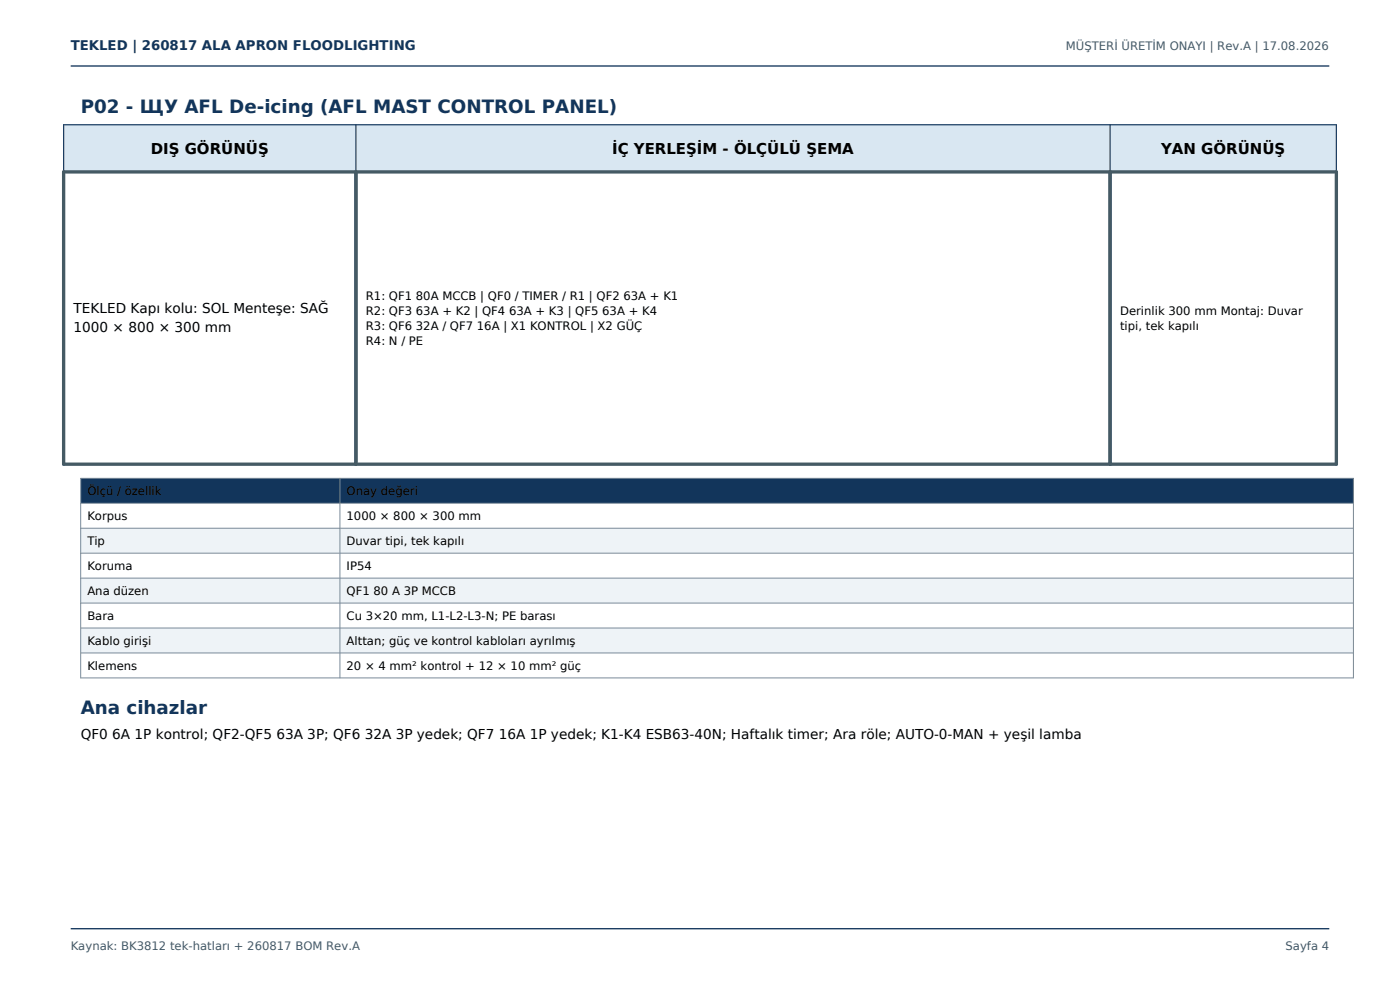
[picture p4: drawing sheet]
<svg xmlns="http://www.w3.org/2000/svg" width="297mm" height="210mm" viewBox="0 0 297 210" stroke-linecap="round" stroke-linejoin="round" font-family="sans-serif">
<defs><g id="words">
<g font-size="3.9" fill="#12355b">
<text x="17.1" y="24">P02 - ЩУ AFL De-icing (AFL MAST CONTROL PANEL)</text>
<text x="17.1" y="151.4">Ana cihazlar</text>
</g>
<g font-size="3.2">
<text x="32" y="32.7">DIŞ GÖRÜNÜŞ</text>
<text x="129.9" y="32.7">İÇ YERLEŞİM - ÖLÇÜLÜ ŞEMA</text>
<text x="246.3" y="32.7">YAN GÖRÜNÜŞ</text>
</g>
<g font-size="2.9">
<text x="15.6" y="66.5">TEKLED Kapı kolu: SOL Menteşe: SAĞ</text>
<text x="15.6" y="70.4">1000 × 800 × 300 mm</text>
<text x="17.1" y="156.8">QF0 6A 1P kontrol; QF2-QF5 63A 3P; QF6 32A 3P yedek; QF7 16A 1P yedek; K1-K4 ESB63-40N; Haftalık timer; Ara röle; AUTO-0-MAN + yeşil lamba</text>
</g>
<text font-size="2.8" fill="#12355b" x="15" y="10.5">TEKLED | 260817 ALA APRON FLOODLIGHTING</text>
<g font-size="2.5" fill="#455a64">
<text x="226.1" y="10.5">MÜŞTERİ ÜRETİM ONAYI | Rev.A | 17.08.2026</text>
<text x="15" y="201.5">Kaynak: BK3812 tek-hatları + 260817 BOM Rev.A</text>
<text x="272.7" y="201.5">Sayfa 4</text>
</g>
<g font-size="2.5">
<text x="77.6" y="63.6">R1: QF1 80A MCCB | QF0 / TIMER / R1 | QF2 63A + K1</text>
<text x="77.6" y="66.8">R2: QF3 63A + K2 | QF4 63A + K3 | QF5 63A + K4</text>
<text x="77.6" y="69.9">R3: QF6 32A / QF7 16A | X1 KONTROL | X2 GÜÇ</text>
<text x="237.6" y="66.8">Derinlik 300 mm Montaj: Duvar</text>
<text x="237.6" y="69.9">tipi, tek kapılı</text>
<text x="77.6" y="73.1">R4: N / PE</text>
<text x="18.5" y="105">Ölçü / özellik</text>
<text x="73.5" y="105">Onay değeri</text>
<text x="18.5" y="110.3">Korpus</text>
<text x="73.5" y="110.3">1000 × 800 × 300 mm</text>
<text x="18.5" y="115.6">Tip</text>
<text x="73.5" y="115.6">Duvar tipi, tek kapılı</text>
<text x="18.5" y="120.9">Koruma</text>
<text x="73.5" y="120.9">IP54</text>
<text x="18.5" y="126.2">Ana düzen</text>
<text x="18.5" y="131.5">Bara</text>
<text x="73.5" y="126.2">QF1 80 A 3P MCCB</text>
<text x="73.5" y="131.5">Cu 3×20 mm, L1-L2-L3-N; PE barası</text>
<text x="18.5" y="136.7">Kablo girişi</text>
<text x="73.5" y="136.7">Alttan; güç ve kontrol kabloları ayrılmış</text>
<text x="18.5" y="142">Klemens</text>
<text x="73.5" y="142">20 × 4 mm² kontrol + 12 × 10 mm² güç</text>
</g>
</g></defs>
<path d="M15 14h267M15 197h267" fill="none" stroke="#12355b" stroke-width=".28"/>
<path d="M13.5 26.5h270v10h-270z" fill-rule="evenodd" fill="#d9e7f2"/>
<path d="M13.5 26.5h270v72h-270zM13.5 36.5h270M75.5 26.5v72M235.5 26.5v72" fill="none" stroke="#12355b" stroke-width=".25"/>
<path d="M13.5 36.5h270v62h-270zM75.5 36.5v62M235.5 36.5v62" fill="none" stroke="#455a64" stroke-width=".71"/>
<path d="M17.1 101.5h270v5.3h-270z" fill-rule="evenodd" fill="#12355b"/>
<g fill="#eef3f7">
<path d="M17.1 112.1h270v5.2h-270z" fill-rule="evenodd"/>
<path d="M17.1 122.6h270v5.3h-270z" fill-rule="evenodd"/>
<path d="M17.1 133.2h270v5.3h-270z" fill-rule="evenodd"/>
</g>
<path d="M17.1 101.5h270v42.3h-270zM17.1 106.8h270M17.1 112.1h270M17.1 117.3h270M72.1 101.5v42.3M17.1 122.6h270M17.1 127.9h270M17.1 133.2h270M17.1 138.5h270" fill="none" stroke="#7a8a99" stroke-width=".21"/>
<use href="#words"/>
</svg>
